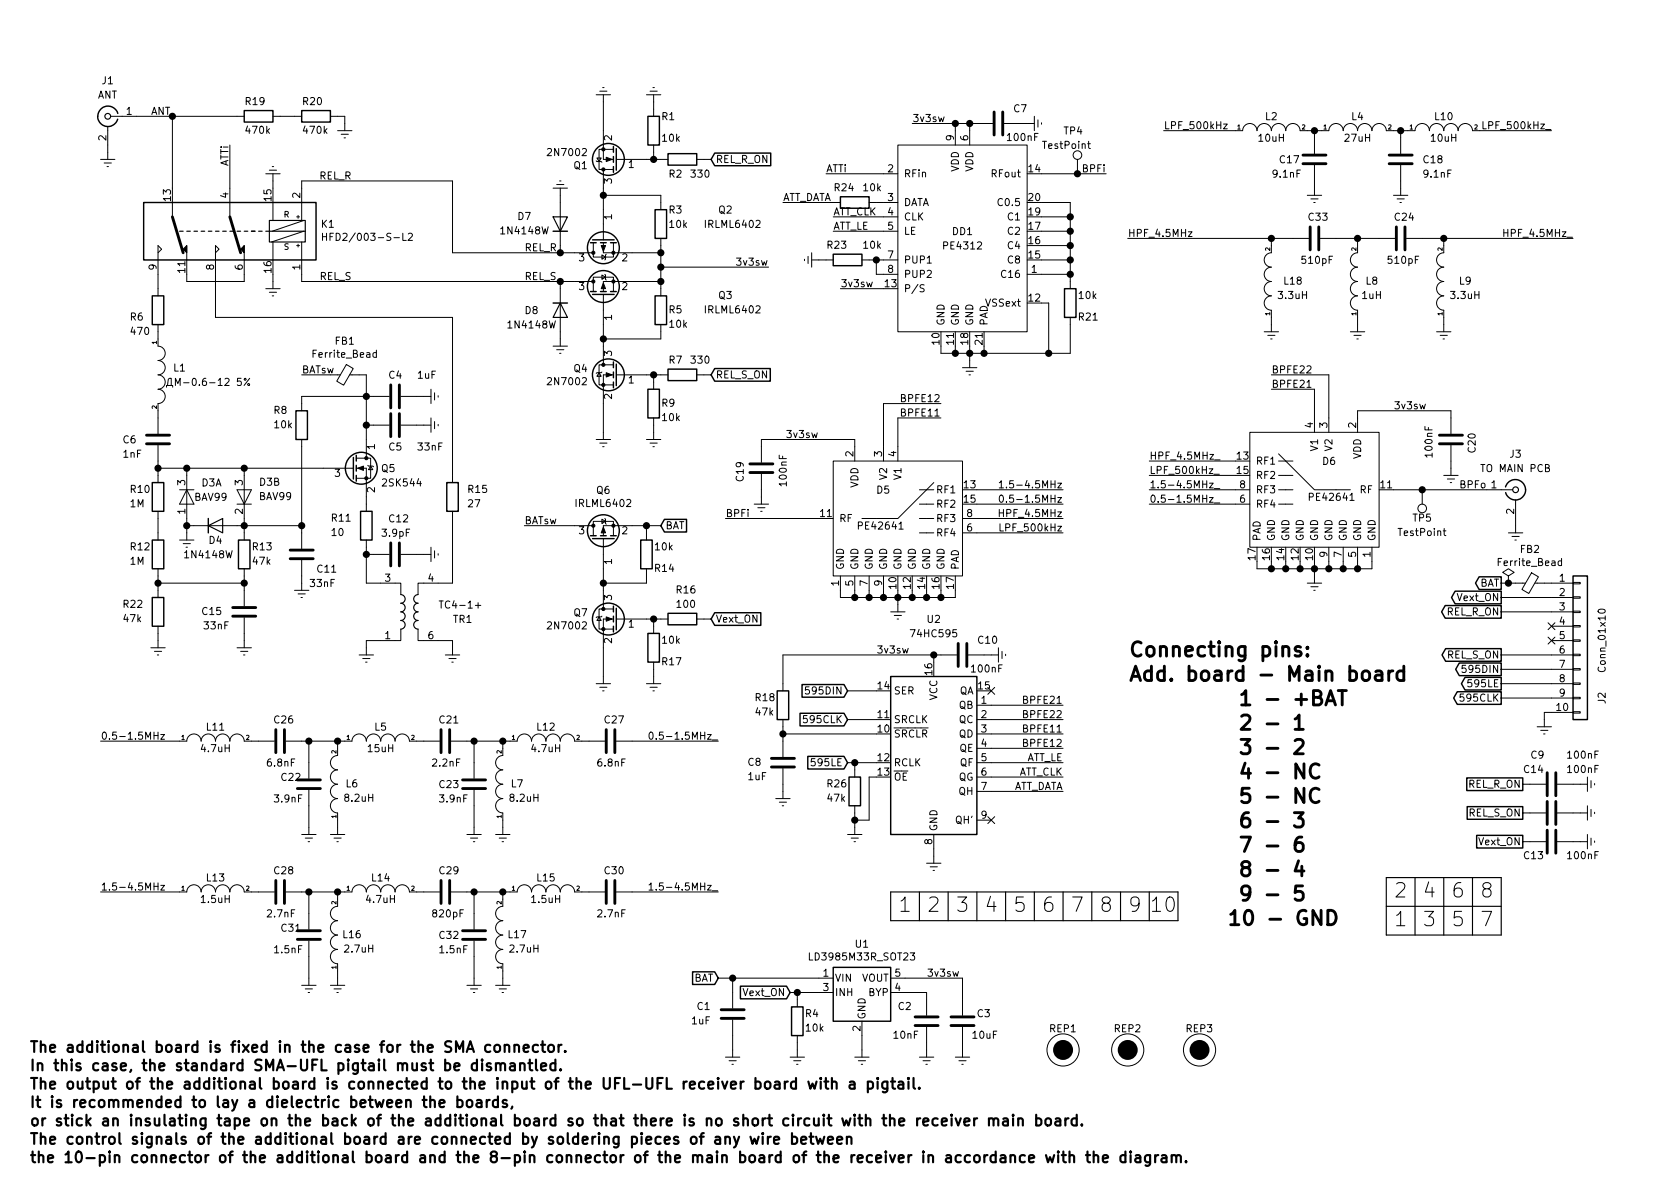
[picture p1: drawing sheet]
<svg xmlns="http://www.w3.org/2000/svg" width="297mm" height="210mm" viewBox="0 0 297 210" stroke-linecap="round" stroke-linejoin="round" font-family="sans-serif">
<defs><g id="words">
<g font-size="3.5">
<text x="199.4" y="116.1">Connecting pins:</text>
<text x="199.4" y="120.5">Add. board - Main board</text>
<text x="158.7" y="161.3">1</text>
<text x="163.8" y="161.3">2</text>
<text x="168.9" y="161.3">3</text>
<text x="174" y="161.3">4</text>
<text x="179.1" y="161.3">5</text>
<text x="184.1" y="161.3">6</text>
<text x="189.2" y="161.3">7</text>
<text x="194.3" y="161.3">8</text>
<text x="199.4" y="161.3">9</text>
<text x="203.2" y="161.3">10</text>
<text x="246.4" y="158.7">2</text>
<text x="251.5" y="158.7">4</text>
<text x="256.5" y="158.7">6</text>
<text x="261.6" y="158.7">8</text>
<text x="246.4" y="163.8">1</text>
<text x="251.5" y="163.8">3</text>
<text x="256.5" y="163.8">5</text>
<text x="261.6" y="163.8">7</text>
</g>
<g font-size="2.7">
<text x="5.1" y="186.1">The additional board is fixed in the case for the SMA connector.</text>
<text x="5.1" y="189.4">In this case, the standard SMA-UFL pigtail must be dismantled.</text>
<text x="5.1" y="192.6">The output of the additional board is connected to the input of the UFL-UFL receiver board with a pigtail.</text>
<text x="5.1" y="195.9">It is recommended to lay a dielectric between the boards,</text>
<text x="5.1" y="199.1">or stick an insulating tape on the back of the additional board so that there is no short circuit with the receiver main board.</text>
<text x="5.1" y="202.4">The control signals of the additional board are connected by soldering pieces of any wire between</text>
<text x="5.1" y="205.6">the 10-pin connector of the additional board and the 8-pin connector of the main board of the receiver in accordance with the diagram.</text>
</g>
<g font-size="1.8">
<text x="17.2" y="17.4">ANT</text>
<text x="18.1" y="14.9">J1</text>
<text x="22.4" y="20.3">1</text>
<text x="26.7" y="20.3">ANT</text>
<text x="43.5" y="18.6">R19</text>
<text x="43.6" y="23.7">470k</text>
<text x="53.6" y="18.6">R20</text>
<text x="53.8" y="23.7">470k</text>
<text x="117" y="21.3">R1</text>
<text x="161.3" y="21.6">3v3sw</text>
<text x="179.3" y="19.9">C7</text>
<text x="188.1" y="23.8">TP4</text>
<text x="205.7" y="22.9">LPF_500kHz</text>
<text x="223.8" y="21.3">L2</text>
<text x="239" y="21.3">L4</text>
<text x="253.7" y="21.3">L10</text>
<text x="262.9" y="22.9">LPF_500kHz_</text>
<text x="18.8" y="24.9" transform="rotate(-90 18.8 24.9)">2</text>
<text x="40.4" y="29.6" transform="rotate(-90 40.4 29.6)">ATTi</text>
<text x="97.2" y="27.6">2N7002</text>
<text x="101.5" y="29.9">Q1</text>
<text x="108.2" y="24.9" transform="rotate(-90 108.2 24.9)">2</text>
<text x="111.2" y="29.7">1</text>
<text x="117.2" y="25.1">10k</text>
<text x="126.5" y="28.8">REL_R_ON</text>
<text x="168.7" y="24.9" transform="rotate(-90 168.7 24.9)">9</text>
<text x="171.2" y="24.9" transform="rotate(-90 171.2 24.9)">6</text>
<text x="178.3" y="24.9">100nF</text>
<text x="184.6" y="26.3">TestPoint</text>
<text x="222.6" y="25.1">10uH</text>
<text x="226.3" y="28.9">C17</text>
<text x="237.9" y="25.1">27uH</text>
<text x="251.7" y="28.9">C18</text>
<text x="253.1" y="25.1">10uH</text>
<text x="30.2" y="35.5" transform="rotate(-90 30.2 35.5)">13</text>
<text x="40.4" y="35" transform="rotate(-90 40.4 35)">4</text>
<text x="48" y="35.5" transform="rotate(-90 48 35.5)">15</text>
<text x="53.1" y="35" transform="rotate(-90 53.1 35)">2</text>
<text x="56.4" y="31.7">REL_R</text>
<text x="108.2" y="32.5" transform="rotate(-90 108.2 32.5)">3</text>
<text x="118.3" y="31.4">R2</text>
<text x="122.3" y="31.4">330</text>
<text x="138.4" y="35.6">ATT_DATA</text>
<text x="146" y="30.5">ATTi</text>
<text x="147.6" y="33.8">R24</text>
<text x="152.7" y="33.8">10k</text>
<text x="157" y="30.5">2</text>
<text x="157" y="35.6">3</text>
<text x="159.8" y="31.4">RFin</text>
<text x="169.5" y="30.4" transform="rotate(-90 169.5 30.4)">VDD</text>
<text x="172.1" y="30.4" transform="rotate(-90 172.1 30.4)">VDD</text>
<text x="175.5" y="31.4">RFout</text>
<text x="181.9" y="30.5">14</text>
<text x="181.9" y="35.6">20</text>
<text x="191.5" y="30.5">BPFi</text>
<text x="225.2" y="31.4">9.1nF</text>
<text x="251.8" y="31.4">9.1nF</text>
<text x="56.8" y="40.3">K1</text>
<text x="88.8" y="41.4">1N4148W</text>
<text x="91.6" y="38.9">D7</text>
<text x="108.2" y="38.8" transform="rotate(-90 108.2 38.8)">1</text>
<text x="118.3" y="37.8">R3</text>
<text x="118.4" y="40.3">10k</text>
<text x="124.9" y="40.3">IRLML6402</text>
<text x="127.1" y="37.8">Q2</text>
<text x="147.3" y="38.1">ATT_CLK</text>
<text x="147.3" y="40.6">ATT_LE</text>
<text x="157" y="38.1">4</text>
<text x="157" y="40.6">5</text>
<text x="159.8" y="36.4">DATA</text>
<text x="159.8" y="39">CLK</text>
<text x="159.8" y="41.5">LE</text>
<text x="168.4" y="41.6">DD1</text>
<text x="176.9" y="36.4">C0.5</text>
<text x="178.3" y="41.5">C2</text>
<text x="178.3" y="39">C1</text>
<text x="181.9" y="40.6">17</text>
<text x="181.9" y="38.1">19</text>
<text x="199.4" y="41.9">HPF_4.5MHz</text>
<text x="231.4" y="39">C33</text>
<text x="246.7" y="39">C24</text>
<text x="266.5" y="41.9">HPF_4.5MHz_</text>
<text x="27.7" y="47.7" transform="rotate(-90 27.7 47.7)">9</text>
<text x="37.8" y="47.7" transform="rotate(-90 37.8 47.7)">8</text>
<text x="42.9" y="47.7" transform="rotate(-90 42.9 47.7)">6</text>
<text x="53.1" y="47.7" transform="rotate(-90 53.1 47.7)">1</text>
<text x="58.7" y="42.6">HFD2/003-S-L2</text>
<text x="92.7" y="44.4">REL_R</text>
<text x="102.4" y="46.2">3</text>
<text x="110" y="46.2">2</text>
<text x="130.6" y="47">3v3sw</text>
<text x="146.3" y="44">R23</text>
<text x="152.7" y="44">10k</text>
<text x="157" y="45.7">7</text>
<text x="159.8" y="46.6">PUP1</text>
<text x="167" y="44.1">PE4312</text>
<text x="178.3" y="46.6">C8</text>
<text x="178.3" y="44.1">C4</text>
<text x="181.9" y="45.7">15</text>
<text x="181.9" y="43.2">16</text>
<text x="230.3" y="46.7">510pF</text>
<text x="245.6" y="46.7">510pF</text>
<text x="32.8" y="48.2" transform="rotate(-90 32.8 48.2)">11</text>
<text x="48" y="48.2" transform="rotate(-90 48 48.2)">16</text>
<text x="56.5" y="49.5">REL_S</text>
<text x="92.7" y="49.5">REL_S</text>
<text x="102.4" y="51.3">3</text>
<text x="110" y="51.3">2</text>
<text x="127.1" y="52.9">Q3</text>
<text x="148.6" y="50.8">3v3sw</text>
<text x="156.5" y="50.8">13</text>
<text x="157" y="48.3">8</text>
<text x="159.8" y="51.7">P/S</text>
<text x="159.8" y="49.1">PUP2</text>
<text x="177.3" y="49.1">C16</text>
<text x="181.9" y="53.3">12</text>
<text x="182.4" y="48.3">1</text>
<text x="190.8" y="52.9">10k</text>
<text x="226.2" y="52.9">3.3uH</text>
<text x="227.1" y="50.3">L18</text>
<text x="240.9" y="52.9">1uH</text>
<text x="241.6" y="50.3">L8</text>
<text x="256.6" y="52.9">3.3uH</text>
<text x="258.1" y="50.3">L9</text>
<text x="23.1" y="56.7">R6</text>
<text x="23.3" y="59.2">470</text>
<text x="90" y="58.1">1N4148W</text>
<text x="92.9" y="55.5">D8</text>
<text x="108.2" y="56.6" transform="rotate(-90 108.2 56.6)">1</text>
<text x="118.3" y="55.4">R5</text>
<text x="118.4" y="58">10k</text>
<text x="124.9" y="55.4">IRLML6402</text>
<text x="167" y="57.7" transform="rotate(-90 167 57.7)">GND</text>
<text x="169.5" y="57.7" transform="rotate(-90 169.5 57.7)">GND</text>
<text x="172.1" y="57.7" transform="rotate(-90 172.1 57.7)">GND</text>
<text x="174.5" y="54.2">VSSext</text>
<text x="174.6" y="57.7" transform="rotate(-90 174.6 57.7)">PAD</text>
<text x="190.8" y="56.7">R21</text>
<text x="30.7" y="65.7">L1</text>
<text x="55.5" y="63.3">Ferrite_Bead</text>
<text x="59.3" y="61">FB1</text>
<text x="101.5" y="65.8">Q4</text>
<text x="108.2" y="63" transform="rotate(-90 108.2 63)">3</text>
<text x="118.3" y="64.3">R7</text>
<text x="122.3" y="64.3">330</text>
<text x="166.1" y="60.9" transform="rotate(-90 166.1 60.9)">10</text>
<text x="168.7" y="60.9" transform="rotate(-90 168.7 60.9)">11</text>
<text x="171.2" y="60.9" transform="rotate(-90 171.2 60.9)">18</text>
<text x="173.7" y="60.9" transform="rotate(-90 173.7 60.9)">21</text>
<text x="32.5" y="68.2">-0.6-12 5%</text>
<text x="53.3" y="66">BATsw</text>
<text x="68.8" y="67">C4</text>
<text x="73.9" y="67">1uF</text>
<text x="97.2" y="68.1">2N7002</text>
<text x="108.2" y="70.6" transform="rotate(-90 108.2 70.6)">2</text>
<text x="111.2" y="67.8">1</text>
<text x="117" y="71.9">R9</text>
<text x="126.5" y="66.9">REL_S_ON</text>
<text x="159.7" y="71.1">BPFE12</text>
<text x="224.8" y="68.6">BPFE21</text>
<text x="224.8" y="66">BPFE22</text>
<text x="48.5" y="73.2">R8</text>
<text x="48.6" y="75.7">10k</text>
<text x="117.2" y="74.5">10k</text>
<text x="139.5" y="77.5">3v3sw</text>
<text x="159.7" y="73.7">BPFE11</text>
<text x="232.2" y="75.7" transform="rotate(-90 232.2 75.7)">4</text>
<text x="234.7" y="75.7" transform="rotate(-90 234.7 75.7)">3</text>
<text x="239.8" y="75.7" transform="rotate(-90 239.8 75.7)">2</text>
<text x="246.4" y="72.4">3v3sw</text>
<text x="21.8" y="78.4">C6</text>
<text x="21.8" y="80.9">1nF</text>
<text x="66.3" y="79.5" transform="rotate(-90 66.3 79.5)">1</text>
<text x="67.5" y="83.5">Q5</text>
<text x="68.8" y="79.7">C5</text>
<text x="74" y="79.7">33nF</text>
<text x="150.9" y="80.7" transform="rotate(-90 150.9 80.7)">2</text>
<text x="156" y="80.7" transform="rotate(-90 156 80.7)">3</text>
<text x="158.5" y="80.7" transform="rotate(-90 158.5 80.7)">4</text>
<text x="203.2" y="83.8">LPF_500kHz_</text>
<text x="203.2" y="81.3">HPF_4.5MHz_</text>
<text x="218.7" y="81.3">13</text>
<text x="218.7" y="83.8">15</text>
<text x="222" y="82.2">RF1</text>
<text x="233" y="79.6" transform="rotate(-90 233 79.6)">V1</text>
<text x="233.9" y="82.2">D6</text>
<text x="235.6" y="79.6" transform="rotate(-90 235.6 79.6)">V2</text>
<text x="240.7" y="81.2" transform="rotate(-90 240.7 81.2)">VDD</text>
<text x="253.3" y="80.7" transform="rotate(-90 253.3 80.7)">100nF</text>
<text x="260.9" y="80" transform="rotate(-90 260.9 80)">C20</text>
<text x="262.1" y="83.5">TO MAIN PCB</text>
<text x="267" y="80.9">J3</text>
<text x="23" y="89.7">1M</text>
<text x="23.1" y="87.2">R10</text>
<text x="32.8" y="85.8" transform="rotate(-90 32.8 85.8)">3</text>
<text x="34.4" y="88.6">BAV99</text>
<text x="35.7" y="86">D3A</text>
<text x="42.9" y="85.8" transform="rotate(-90 42.9 85.8)">3</text>
<text x="45.9" y="88.4">BAV99</text>
<text x="45.9" y="85.9">D3B</text>
<text x="59.2" y="84.3">3</text>
<text x="66.3" y="87.1" transform="rotate(-90 66.3 87.1)">2</text>
<text x="67.8" y="86">2SK544</text>
<text x="82.8" y="87.2">R15</text>
<text x="82.9" y="89.7">27</text>
<text x="102" y="89.7">IRLML6402</text>
<text x="105.5" y="87.3">Q6</text>
<text x="131.5" y="85.1" transform="rotate(-90 131.5 85.1)">C19</text>
<text x="139.1" y="85.8" transform="rotate(-90 139.1 85.8)">100nF</text>
<text x="151.8" y="86.3" transform="rotate(-90 151.8 86.3)">VDD</text>
<text x="155" y="87.3">D5</text>
<text x="156.8" y="84.7" transform="rotate(-90 156.8 84.7)">V2</text>
<text x="159.4" y="84.7" transform="rotate(-90 159.4 84.7)">V1</text>
<text x="165.8" y="87.2">RF1</text>
<text x="165.8" y="89.8">RF2</text>
<text x="170.5" y="86.4">13</text>
<text x="170.5" y="88.9">15</text>
<text x="178.8" y="86.4">1.5-4.5MHz</text>
<text x="178.8" y="88.9">0.5-1.5MHz</text>
<text x="203.2" y="86.4">1.5-4.5MHz_</text>
<text x="203.2" y="88.9">0.5-1.5MHz_</text>
<text x="219.2" y="88.9">6</text>
<text x="219.2" y="86.4">8</text>
<text x="222" y="84.7">RF2</text>
<text x="222" y="89.8">RF4</text>
<text x="222" y="87.2">RF3</text>
<text x="231.8" y="88.6">PE42641</text>
<text x="240.5" y="87.2">RF</text>
<text x="244.1" y="86.4">11</text>
<text x="258.3" y="86.4">BPFo 1</text>
<text x="32.8" y="90.9" transform="rotate(-90 32.8 90.9)">1</text>
<text x="42.9" y="90.9" transform="rotate(-90 42.9 90.9)">2</text>
<text x="58.7" y="92.2">R11</text>
<text x="58.7" y="94.8">10</text>
<text x="67.7" y="94.9">3.9pF</text>
<text x="68.9" y="92.4">C12</text>
<text x="92.7" y="92.7">BATsw</text>
<text x="102.4" y="94.5">3</text>
<text x="110" y="94.5">2</text>
<text x="117.6" y="93.6">BAT</text>
<text x="128.3" y="91.4">BPFi</text>
<text x="145.1" y="91.4">11</text>
<text x="148.3" y="92.3">RF</text>
<text x="152.1" y="93.6">PE42641</text>
<text x="165.8" y="94.9">RF4</text>
<text x="165.8" y="92.3">RF3</text>
<text x="171" y="94">6</text>
<text x="171" y="91.4">8</text>
<text x="177.3" y="91.4">HPF_4.5MHz</text>
<text x="177.5" y="94">LPF_500kHz</text>
<text x="222.9" y="95.8" transform="rotate(-90 222.9 95.8)">PAD</text>
<text x="225.4" y="95.8" transform="rotate(-90 225.4 95.8)">GND</text>
<text x="228" y="95.8" transform="rotate(-90 228 95.8)">GND</text>
<text x="230.5" y="95.8" transform="rotate(-90 230.5 95.8)">GND</text>
<text x="233" y="95.8" transform="rotate(-90 233 95.8)">GND</text>
<text x="235.6" y="95.8" transform="rotate(-90 235.6 95.8)">GND</text>
<text x="238.1" y="95.8" transform="rotate(-90 238.1 95.8)">GND</text>
<text x="240.7" y="95.8" transform="rotate(-90 240.7 95.8)">GND</text>
<text x="243.2" y="95.8" transform="rotate(-90 243.2 95.8)">GND</text>
<text x="247.4" y="94.8">TestPoint</text>
<text x="249.8" y="92.2">TP5</text>
<text x="267.7" y="90.9" transform="rotate(-90 267.7 90.9)">2</text>
<text x="23" y="99.9">1M</text>
<text x="23.1" y="97.3">R12</text>
<text x="32.9" y="98.7">1N4148W</text>
<text x="37" y="96.2">D4</text>
<text x="44.7" y="97.3">R13</text>
<text x="44.8" y="99.9">47k</text>
<text x="56.2" y="101.3">C11</text>
<text x="108.2" y="99.8" transform="rotate(-90 108.2 99.8)">1</text>
<text x="115.8" y="101.1">R14</text>
<text x="115.9" y="97.3">10k</text>
<text x="149.2" y="100.8" transform="rotate(-90 149.2 100.8)">GND</text>
<text x="151.8" y="100.8" transform="rotate(-90 151.8 100.8)">GND</text>
<text x="154.3" y="100.8" transform="rotate(-90 154.3 100.8)">GND</text>
<text x="156.8" y="100.8" transform="rotate(-90 156.8 100.8)">GND</text>
<text x="159.4" y="100.8" transform="rotate(-90 159.4 100.8)">GND</text>
<text x="161.9" y="100.8" transform="rotate(-90 161.9 100.8)">GND</text>
<text x="164.5" y="100.8" transform="rotate(-90 164.5 100.8)">GND</text>
<text x="167" y="100.8" transform="rotate(-90 167 100.8)">GND</text>
<text x="169.5" y="100.8" transform="rotate(-90 169.5 100.8)">PAD</text>
<text x="222" y="99" transform="rotate(-90 222 99)">17</text>
<text x="224.5" y="99" transform="rotate(-90 224.5 99)">16</text>
<text x="227.1" y="99" transform="rotate(-90 227.1 99)">14</text>
<text x="229.6" y="99" transform="rotate(-90 229.6 99)">12</text>
<text x="232.2" y="99" transform="rotate(-90 232.2 99)">10</text>
<text x="234.7" y="98.5" transform="rotate(-90 234.7 98.5)">9</text>
<text x="237.2" y="98.5" transform="rotate(-90 237.2 98.5)">7</text>
<text x="239.8" y="98.5" transform="rotate(-90 239.8 98.5)">5</text>
<text x="242.3" y="98.5" transform="rotate(-90 242.3 98.5)">1</text>
<text x="265.1" y="100.1">Ferrite_Bead</text>
<text x="268.8" y="97.8">FB2</text>
<text x="21.9" y="107.5">R22</text>
<text x="54.9" y="103.8">33nF</text>
<text x="68.1" y="102.9">3</text>
<text x="75.7" y="102.9">4</text>
<text x="78.5" y="107.6">TC4-1+</text>
<text x="108.2" y="106.1" transform="rotate(-90 108.2 106.1)">3</text>
<text x="119.7" y="104.9">R16</text>
<text x="119.8" y="107.5">100</text>
<text x="148.3" y="103.6" transform="rotate(-90 148.3 103.6)">1</text>
<text x="150.9" y="103.6" transform="rotate(-90 150.9 103.6)">5</text>
<text x="153.4" y="103.6" transform="rotate(-90 153.4 103.6)">7</text>
<text x="156" y="103.6" transform="rotate(-90 156 103.6)">9</text>
<text x="158.5" y="104.1" transform="rotate(-90 158.5 104.1)">10</text>
<text x="161" y="104.1" transform="rotate(-90 161 104.1)">12</text>
<text x="163.6" y="104.1" transform="rotate(-90 163.6 104.1)">14</text>
<text x="166.1" y="104.1" transform="rotate(-90 166.1 104.1)">16</text>
<text x="168.7" y="104.1" transform="rotate(-90 168.7 104.1)">17</text>
<text x="257.8" y="106.3">Vext_ON</text>
<text x="261.5" y="103.8">BAT</text>
<text x="275.7" y="102.9">1</text>
<text x="275.7" y="105.4">2</text>
<text x="275.7" y="107.9">3</text>
<text x="21.9" y="110">47k</text>
<text x="35.8" y="108.8">C15</text>
<text x="36.2" y="111.3">33nF</text>
<text x="68.1" y="113">1</text>
<text x="75.7" y="113">6</text>
<text x="80.1" y="110.2">TR1</text>
<text x="97.2" y="111.3">2N7002</text>
<text x="101.5" y="109">Q7</text>
<text x="108.2" y="113.8" transform="rotate(-90 108.2 113.8)">2</text>
<text x="111.2" y="111">1</text>
<text x="117.2" y="113.8">10k</text>
<text x="126.5" y="110.1">Vext_ON</text>
<text x="161.4" y="112.7">74HC595</text>
<text x="164" y="110.2">U2</text>
<text x="173" y="113.8">C10</text>
<text x="255.8" y="108.8">REL_R_ON</text>
<text x="275.7" y="110.5">4</text>
<text x="275.7" y="113">5</text>
<text x="117.1" y="117.6">R17</text>
<text x="154.9" y="115.6">3v3sw</text>
<text x="164.8" y="119.3" transform="rotate(-90 164.8 119.3)">16</text>
<text x="171.9" y="118.9">100nF</text>
<text x="255.8" y="116.5">REL_S_ON</text>
<text x="259.2" y="119">595DIN</text>
<text x="275.7" y="115.6">6</text>
<text x="275.7" y="118.1">7</text>
<text x="283.9" y="118.5" transform="rotate(-90 283.9 118.5)">Conn_01x10</text>
<text x="133.6" y="124">R18</text>
<text x="143.1" y="122.8">595DIN</text>
<text x="155.2" y="121.9">14</text>
<text x="158" y="122.8">SER</text>
<text x="165.7" y="123.9" transform="rotate(-90 165.7 123.9)">VCC</text>
<text x="169.6" y="125.3">QB</text>
<text x="169.6" y="122.8">QA</text>
<text x="173" y="121.9">15</text>
<text x="173.5" y="124.5">1</text>
<text x="181.3" y="124.5">BPFE21</text>
<text x="258.6" y="124.1">595CLK</text>
<text x="260" y="121.5">595LE</text>
<text x="275.3" y="125.7">10</text>
<text x="275.7" y="120.6">8</text>
<text x="275.7" y="123.2">9</text>
<text x="283.9" y="124.4" transform="rotate(-90 283.9 124.4)">J2</text>
<text x="17.8" y="130.8">0.5-1.5MHz</text>
<text x="36.6" y="129.2">L11</text>
<text x="48.5" y="127.9">C26</text>
<text x="66.3" y="129.2">L5</text>
<text x="77.7" y="127.9">C21</text>
<text x="95" y="129.2">L12</text>
<text x="107" y="127.9">C27</text>
<text x="116.9" y="130.8">0.5-1.5MHz_</text>
<text x="133.7" y="126.5">47k</text>
<text x="142.5" y="127.9">595CLK</text>
<text x="155.2" y="129.5">10</text>
<text x="155.2" y="127">11</text>
<text x="158" y="130.4">SRCLR</text>
<text x="158" y="127.9">SRCLK</text>
<text x="169.6" y="127.9">QC</text>
<text x="169.6" y="130.4">QD</text>
<text x="173.5" y="127">2</text>
<text x="173.5" y="129.5">3</text>
<text x="181.3" y="129.5">BPFE11</text>
<text x="181.3" y="127">BPFE22</text>
<text x="35.7" y="133">4.7uH</text>
<text x="47.4" y="135.6">6.8nF</text>
<text x="65.2" y="133">15uH</text>
<text x="76.6" y="135.6">2.2nF</text>
<text x="94.1" y="133">4.7uH</text>
<text x="105.8" y="135.6">6.8nF</text>
<text x="132.3" y="135.4">C8</text>
<text x="132.3" y="138">1uF</text>
<text x="143.9" y="135.5">595LE</text>
<text x="155.2" y="134.6">12</text>
<text x="155.2" y="137.2">13</text>
<text x="158" y="135.5">RCLK</text>
<text x="169.6" y="133">QE</text>
<text x="169.7" y="135.5">QF</text>
<text x="173.5" y="132.1">4</text>
<text x="173.5" y="134.6">5</text>
<text x="173.5" y="137.2">6</text>
<text x="179.9" y="137.2">ATT_CLK</text>
<text x="181.3" y="134.6">ATT_LE</text>
<text x="181.3" y="132.1">BPFE12</text>
<text x="269.5" y="136.7">C14</text>
<text x="270.7" y="134.2">C9</text>
<text x="277.3" y="136.7">100nF</text>
<text x="277.3" y="134.2">100nF</text>
<text x="48.6" y="141.9">3.9nF</text>
<text x="49.8" y="138.1">C22</text>
<text x="61.1" y="141.8">8.2uH</text>
<text x="61.2" y="139.2">L6</text>
<text x="77.7" y="139.4">C23</text>
<text x="77.9" y="141.9">3.9nF</text>
<text x="90.3" y="141.8">8.2uH</text>
<text x="90.4" y="139.2">L7</text>
<text x="146.3" y="139.2">R26</text>
<text x="146.4" y="141.8">47k</text>
<text x="158" y="138">OE</text>
<text x="169.5" y="138">QG</text>
<text x="169.6" y="140.6">QH</text>
<text x="173.5" y="139.7">7</text>
<text x="178.6" y="139.7">ATT_DATA</text>
<text x="259.6" y="139.3">REL_R_ON</text>
<text x="164.8" y="149.3" transform="rotate(-90 164.8 149.3)">8</text>
<text x="165.7" y="147.1" transform="rotate(-90 165.7 147.1)">GND</text>
<text x="169.1" y="145.7">QH'</text>
<text x="173.5" y="144.8">9</text>
<text x="259.6" y="144.4">REL_S_ON</text>
<text x="261.6" y="149.5">Vext_ON</text>
<text x="36.6" y="155.9">L13</text>
<text x="48.5" y="154.6">C28</text>
<text x="65.8" y="155.9">L14</text>
<text x="77.7" y="154.6">C29</text>
<text x="95" y="155.9">L15</text>
<text x="107" y="154.6">C30</text>
<text x="269.5" y="151.9">C13</text>
<text x="277.3" y="151.9">100nF</text>
<text x="17.8" y="157.5">1.5-4.5MHz</text>
<text x="35.7" y="159.7">1.5uH</text>
<text x="64.9" y="159.7">4.7uH</text>
<text x="94.1" y="159.7">1.5uH</text>
<text x="116.9" y="157.5">1.5-4.5MHz_</text>
<text x="47.4" y="162.2">2.7nF</text>
<text x="49.8" y="164.8">C31</text>
<text x="60.7" y="165.9">L16</text>
<text x="76.7" y="162.2">820pF</text>
<text x="77.7" y="166">C32</text>
<text x="89.9" y="165.9">L17</text>
<text x="105.8" y="162.2">2.7nF</text>
<text x="151.3" y="167.6">U1</text>
<text x="48.6" y="168.6">1.5nF</text>
<text x="61.1" y="168.4">2.7uH</text>
<text x="77.9" y="168.6">1.5nF</text>
<text x="90.3" y="168.4">2.7uH</text>
<text x="122.6" y="173.6">BAT</text>
<text x="143.6" y="169.8">LD3985M33R_SOT23</text>
<text x="145.6" y="172.7">1</text>
<text x="147.6" y="173.6">VIN</text>
<text x="152.3" y="173.6">VOUT</text>
<text x="158.3" y="172.7">5</text>
<text x="163.8" y="172.7">3v3sw</text>
<text x="123.3" y="178.6">C1</text>
<text x="131.5" y="176.1">Vext_ON</text>
<text x="142.4" y="179.9">R4</text>
<text x="145.6" y="175.3">3</text>
<text x="147.6" y="176.1">INH</text>
<text x="153.6" y="176.1">BYP</text>
<text x="158.3" y="175.3">4</text>
<text x="158.9" y="178.6">C2</text>
<text x="172.8" y="179.9">C3</text>
<text x="122.4" y="181.1">1uF</text>
<text x="142.6" y="182.4">10k</text>
<text x="152.1" y="182.3" transform="rotate(-90 152.1 182.3)">2</text>
<text x="153" y="180.3" transform="rotate(-90 153 180.3)">GND</text>
<text x="158.1" y="183.7">10nF</text>
<text x="172.1" y="183.7">10uF</text>
<text x="185.6" y="182.5">REP1</text>
<text x="197.1" y="182.5">REP2</text>
<text x="209.8" y="182.5">REP3</text>
</g>
<g font-size="1.4">
<text x="50.2" y="38.4">R</text>
<text x="50.2" y="44.2">S</text>
</g>
<g font-size="1.1">
<text x="218.8" y="22.9">1</text>
<text x="230.2" y="22.9">2</text>
<text x="234" y="22.9">1</text>
<text x="245.5" y="22.9">2</text>
<text x="249.3" y="22.9">1</text>
<text x="260.7" y="22.9">2</text>
<text x="224.6" y="44.3" transform="rotate(-90 224.6 44.3)">2</text>
<text x="239.8" y="44.3" transform="rotate(-90 239.8 44.3)">2</text>
<text x="255" y="44.3" transform="rotate(-90 255 44.3)">2</text>
<text x="224.6" y="55.8" transform="rotate(-90 224.6 55.8)">1</text>
<text x="239.8" y="55.8" transform="rotate(-90 239.8 55.8)">1</text>
<text x="255" y="55.8" transform="rotate(-90 255 55.8)">1</text>
<text x="27.7" y="60.9" transform="rotate(-90 27.7 60.9)">1</text>
<text x="27.7" y="72.3" transform="rotate(-90 27.7 72.3)">2</text>
<text x="32.1" y="130.8">1</text>
<text x="43.5" y="130.8">2</text>
<text x="61.3" y="130.8">1</text>
<text x="72.7" y="130.8">2</text>
<text x="90.5" y="130.8">1</text>
<text x="102" y="130.8">2</text>
<text x="59.5" y="133.2" transform="rotate(-90 59.5 133.2)">2</text>
<text x="88.7" y="133.2" transform="rotate(-90 88.7 133.2)">2</text>
<text x="59.5" y="144.7" transform="rotate(-90 59.5 144.7)">1</text>
<text x="88.7" y="144.7" transform="rotate(-90 88.7 144.7)">1</text>
<text x="32.1" y="157.5">1</text>
<text x="43.5" y="157.5">2</text>
<text x="59.5" y="159.9" transform="rotate(-90 59.5 159.9)">2</text>
<text x="61.3" y="157.5">1</text>
<text x="72.7" y="157.5">2</text>
<text x="88.7" y="159.9" transform="rotate(-90 88.7 159.9)">2</text>
<text x="90.5" y="157.5">1</text>
<text x="102" y="157.5">2</text>
<text x="59.5" y="171.3" transform="rotate(-90 59.5 171.3)">1</text>
<text x="88.7" y="171.3" transform="rotate(-90 88.7 171.3)">1</text>
</g>
</g></defs>
<g fill="none" stroke="#000" stroke-width=".18">
<path d="M105.4 16.8h2.5M106 16.1h1.3M106.6 15.5h.2M106.7 16.8v11.4h1.8M114.3 16.8h2.5M114.9 16.1h1.3M115.4 15.5h.3M115.6 16.8v3.8M17.8 28.2h2.5M18.4 28.8h1.3M18.9 29.5h.3M19 22.3v5.9"/>
<path d="M19.6 20.6h23.6M30.5 20.6v12.7M30.5 35.8v2.5M40.6 25.6v12.7M47 30.7h2.5M47.6 30.1h1.3M48.1 29.5h.3M48.3 20.6h5M48.3 30.7v2.6M48.3 35.8v3.2M52.5 38.3h.5M52.7 38.1v.5"/>
<path d="M53.3 39v-7h26.7v12.7h24.9M53.7 39l-5.6 1.9M58.4 20.6h2.6v2.5M59.7 23.1h2.5M60.3 23.7h1.3M60.8 24.4h.3M97.8 33.3h2.5M98.4 32.6h1.3M98.9 32h.3M99.1 33.3v11.4M105.4 28.4l.1 .2h.8l.1 .1M105.5 27.9h.8l-.4 .7z"/>
<path d="M106.7 34.5h10.1v2.6M106.7 30v12.4M106.7 30h1.8M108.5 26.4h-2.6v3.6h.8M109 28.2h9.1M115.6 25.6v2.6M123.2 28.2h2.5M138.4 35.8h10.2M146 30.7h12.7M147.3 38.3h11.4M153.7 35.8h5M158.7 25.6h22.9v33.1h-22.9z"/>
<path d="M161.3 21.8h14.2M165.9 20.7l.3 .8 .2-.6 .3 .6 .2-.8M168.9 21.8v3.8M171.4 21.8v3.8M177.5 21.8h5.4M182.9 20.6v2.5M183.5 21.2v1.3M184.1 35.8h5.1v15.2M184.1 30.7h11.5M184.1 38.3h5.1M184.1 21.7v.3M190.5 28.2v2.5"/>
<path d="M192.3 25.4h.5M192.5 25v1.1l.3 .2M205.7 23.1h14v-.1a1.27 1.27 0 0 1 1.3-1.2 1.27 1.27 0 0 1 1.2 1.3 1.27 1.27 0 0 1 1.3-1.3 1.27 1.27 0 0 1 1.3 1.3 1.27 1.27 0 0 1 1.3-1.3 1.27 1.27 0 0 1 1.2 1.3 1.27 1.27 0 0 1 1.3-1.3 1.27 1.27 0 0 1 1.3 1.3h5v-.1a1.27 1.27 0 0 1 1.4-1.2 1.27 1.27 0 0 1 1.2 1.3 1.27 1.27 0 0 1 1.3-1.3 1.27 1.27 0 0 1 1.2 1.3 1.27 1.27 0 0 1 1.3-1.3 1.27 1.27 0 0 1 1.3 1.3 1.27 1.27 0 0 1 1.2-1.3 1.27 1.27 0 0 1 1.3 1.3h5.1v-.1a1.27 1.27 0 0 1 1.3-1.2 1.27 1.27 0 0 1 1.2 1.3 1.27 1.27 0 0 1 1.3-1.3 1.27 1.27 0 0 1 1.3 1.3 1.27 1.27 0 0 1 1.2-1.3 1.27 1.27 0 0 1 1.3 1.3 1.27 1.27 0 0 1 1.3-1.3 1.27 1.27 0 0 1 1.2 1.3h14M216.3 21.9h.7l-.7 .9h.7M231.1 34.5h2.6M231.8 35.2h1.2M232.3 35.8h.2M232.4 23.1v4.1M232.4 29.2v5.3M246.4 34.5h2.5M247 35.2h1.3M247.5 35.8h.3"/>
<path d="M247.6 23.1v4.1M247.6 29.2v5.3M262.2 21.5v1.3h.6M27.9 44.7l.7-.6-.7-.7v8.9M27.9 57.4v3.8a1.27 1.27 0 0 1 1.3 1.3 1.27 1.27 0 0 1-1.3 1.2 1.27 1.27 0 0 1 1.3 1.3 1.27 1.27 0 0 1-1.3 1.3 1.27 1.27 0 0 1 1.3 1.3 1.27 1.27 0 0 1-1.3 1.2 1.27 1.27 0 0 1 1.3 1.3 1.27 1.27 0 0 1-1.3 1.3v5.3M33 43.4v2.6M38.1 44.7l.6-.6-.6-.7v12.7h41.9v29.2M43.2 43.4v6.4h-10.2v-1.3M47 51h2.5M47.6 51.7h1.3M48.1 52.3h.3M48.3 42.8v3.2"/>
<path d="M48.3 48.5v2.5M52.5 43.4h.5M52.7 43.2v.5M53.3 42.8v7h51.6M53.7 40.9l-5.7 1.9M57 41.2v1.3M57 41.9h.7M57.7 41.2v1.3M71.2 41.2v1.3h.6M72.2 41.4l.5-.2 .2 .4-.8 .9h.8M99.1 49.8v11.4M104.9 49.8v-.8h3.6v2.6"/>
<path d="M104.9 42.9v1.8M104.9 49.8v1.8M106.4 48.6l.7 .4-.7 .4zM106.4 45.1l.7 .4-.7 .3zM106.7 42.9v1.8h10.1M106.7 52.1v12.4M106.9 48.5l.2 .1v.8l.1 .1M107.2 45l-.1 .1v.7l-.2 .2M108.5 42.9v2.6h-3.6v-.8M116.8 57.4v2.5h-10.1M116.8 49.8h-10.1v1.8M116.8 42.2v10.1"/>
<path d="M116.8 47.2h19.1M142.2 45.8v.3M142.9 45.3v1.3M143.5 46h3.8M143.5 44.7v2.5M147.3 40.9h11.4M148.6 51h7.6M152.4 46h6.3M153.2 49.9l.3 .8 .2-.6 .3 .6 .2-.8M154.9 46v2.5h3.8M163.4 50.4l-.5-.1-.2 .3 .1 .3 .5 .2v.4l-.2 .1h-.4M163.9 46.5h.8"/>
<path d="M181.6 48.5h7.6M184.1 43.4h5.1M184.1 40.9h5.1M184.1 46h5.1M184.1 53.6h1.3v8.9M189.2 56.1v6.4h-22.8v-1.3M199.4 42.2h32M210.1 41h.7l-.7 .8h.7M223.5 58.7h2.6M224.2 59.3h1.2M224.7 59.9h.2M224.8 42.2v2.5a1.27 1.27 0 0 0-1.3 1.3 1.27 1.27 0 0 0 1.3 1.2 1.27 1.27 0 0 0-1.3 1.3 1.27 1.27 0 0 0 1.3 1.3 1.27 1.27 0 0 0-1.3 1.2 1.27 1.27 0 0 0 1.3 1.3 1.27 1.27 0 0 0-1.3 1.3 1.27 1.27 0 0 0 1.3 1.3v3.8"/>
<path d="M233.4 42.2h13.2M238.8 58.7h2.5M239.4 59.3h1.3M239.9 59.9h.3M240 42.2v2.5a1.27 1.27 0 0 0-1.2 1.3 1.27 1.27 0 0 0 1.2 1.2 1.27 1.27 0 0 0-1.2 1.3 1.27 1.27 0 0 0 1.2 1.3 1.27 1.27 0 0 0-1.2 1.2 1.27 1.27 0 0 0 1.2 1.3 1.27 1.27 0 0 0-1.2 1.3 1.27 1.27 0 0 0 1.2 1.3v3.8M248.7 42.2h29.4M254 58.7h2.5M254.6 59.3h1.3M255.1 59.9h.3M255.3 42.2v2.5a1.27 1.27 0 0 0-1.3 1.3 1.27 1.27 0 0 0 1.3 1.2 1.27 1.27 0 0 0-1.3 1.3 1.27 1.27 0 0 0 1.3 1.3 1.27 1.27 0 0 0-1.3 1.2 1.27 1.27 0 0 0 1.3 1.3 1.27 1.27 0 0 0-1.3 1.3 1.27 1.27 0 0 0 1.3 1.3v3.8M265.9 40.6v1.2M265.9 41.2h.7"/>
<path d="M27.9 78.7v6.6M29.4 68.5v-.3h1.1v.3M29.6 68.2l.1-1 .3-.3h.3v1.3M31 68.2v-1.3l.4 .9 .5-.9v1.3M42.6 66.9h-.6v.6l.1-.1 .5 .1v.5l-.2 .2-.4-.2M43.2 67h.3v.2h-.3zM43.8 67.9h.3v.2h-.3zM44.1 66.9l-.9 1.3M53.3 66.3h6.9M53.3 77.7v19.3M61.2 64.5l1.3 .7-1.7 2.9-1.3-.7zM61.8 66.3h3v14.7"/>
<path d="M64.8 75.2h4M66.5 62.4h-.3l-.3 .2 .2 .5h.4M66.5 61.9v1.3M68.8 70.1h-15.5v2.5M70.9 75.2h5.3M70.9 70.1h5.3M76.2 68.8v2.6M76.2 73.9v2.5M76.8 69.5v1.2M76.8 74.5v1.3M77.5 70v.2M77.5 75.1v.2"/>
<path d="M97.8 61.2h2.5M98.4 61.8h1.3M98.9 62.5h.3M105.4 77.7h2.5M105.9 65.9l.4 .6h-.8zM106 78.4h1.3M106.4 65.8l-.1 .1h-.8l-.1 .1M106.6 79h.2M106.7 64.5h-.8v3.6h2.6M106.7 64.5h1.8M108.5 66.3h-1.8v11.4M109 66.3h9.1"/>
<path d="M114.3 77.7h2.5M114.9 78.4h1.3M115.4 79h.3M115.6 66.3v2.5M115.6 73.9v3.8M123.2 66.3h2.5M166.4 71.4h-10.2v10.1M166.4 73.9h-7.7v7.6M168.9 61.2v1.3M170.2 65h2.5M170.8 65.7h1.3M171.3 66.3h.3"/>
<path d="M171.4 61.2v3.8M174 61.2v1.3M221 76.4h22.8v20.4h-22.8zM224.8 66.3h10.1v10.1M224.8 68.8h7.6v7.6M231.1 68.5h.7M240 76.4v-3.8h16.5v4.1M251 71.5l.3 .8 .2-.6 .3 .6 .2-.8M256.5 78.7v5.4M27.9 90.4v5.1M27.9 82.8h34.3M31.7 86.6h2.6"/>
<path d="M31.7 95.5h2.6M32.4 96.1h1.3M32.9 96.8h.2M33 86.6l1.3 2.5h-2.6zM33 82.8v12.7M33 93h20.3M41.9 86.6h2.5l-1.2 2.5zM41.9 89.1h2.5M43.2 82.8v12.7M53.3 99.1v5.3M62.3 82.8h.2M63 82.8h1.8v7.6"/>
<path d="M63 81h1.8M64.8 81h.7v3.6h-2.5M64.8 95.5v7.6h6.1v2.1M64.8 98h4M65 82.3l.2 .1h.7l.1 .1M65.5 82.4l.4 .7h-.7zM70.9 98h5.3M76.2 96.8v2.5M76.8 97.4v1.3M77.5 97.9v.3M80 90.4v12.7h-6.1v2.1M92.7 93h12.2"/>
<path d="M104.9 93v-.8h3.6v2.5M104.9 93v1.7M106.4 91.8l.7 .4-.7 .4zM106.7 95.2v12.5M106.9 91.7l.2 .1v.8l.1 .1M114.3 93v2.5M116.8 93h-10.1v1.7M128.3 91.7h16.5M133.3 89.1h2.6M134 89.8h1.3M134.5 90.4h.2M134.6 83.8v5.3"/>
<path d="M147.3 81.5h22.9v20.3h-22.9zM151.1 81.5v-3.8h-16.5v4.1M159 93.6h.7M162.6 86.6h2.5M162.6 89.1h2.5M162.6 94.2h2.5M162.6 91.7h2.5M165.1 85.3l-6.4 6.4h-6.3M170.2 94.2h17.8M170.2 91.7h17.8M172.7 86.6h15.3M172.7 89.1h15.3"/>
<path d="M176.7 85.4l.3-.4v1.3M176.7 90.1v1.3M176.7 90.7h.7M176.7 86.3h.7M176.8 92.6v1.3h.6M176.8 87.7l.2-.2a.67 .67 0 0 1 .4 .7 .67 .67 0 0 1-.4 .6l-.3-.2v-.3zM178 86.2v.1M178 88.7v.1M203.2 86.6h17.8M203.2 89.1h17.8M203.2 84.1h15.2M203.2 81.5h15.2"/>
<path d="M213.8 85.4h.7l-.7 .9h.7M213.8 88h.7l-.7 .8h.7M214.6 83.9h1M214.7 86.4h1M214.7 88.9h1M214.8 81.3h.9M224.8 99.3v1.3M226.1 80.3l6.3 6.3h6.4M226.1 86.6h2.5M226.1 89.1h2.5M226.1 84.1h2.5M226.1 81.5h2.5"/>
<path d="M227.3 99.3v1.3M229.9 99.3v1.3M232.4 99.3v3.8M234.9 96.8v3.8M237.5 96.8v3.8M238.7 88.5h.7M240 96.8v3.8M242.6 96.8v3.8h-20.4v-1.3M246.4 86.6h21.1M251.5 86.6v2.5M255.2 93.9h.5M255.3 84.1h2.5"/>
<path d="M255.3 93.4v1.1l.4 .2M255.9 84.7h1.3M256.4 85.3h.3M266.7 94.2h2.5M267.3 94.9h1.3M267.8 95.5h.3M268 88.4v5.8M276.1 99.2h-.4l-.2 .2 .1 .6h.5M276.1 98.7v1.3M26.7 114.5h2.5M27.3 115.2h1.3M27.8 115.8h.3"/>
<path d="M27.9 103.1h15.3M27.9 100.6v5.1M27.9 110.7v3.8M41.9 114.5h2.5M42.5 115.2h1.3M43.1 115.8h.2M43.2 100.6v6.6M43.2 109.2v5.3M52.1 104.4h2.5M52.7 105h1.3M53.2 105.7h.3M63.5 115.8h2.5"/>
<path d="M64.1 116.5h1.3M64.6 117.1h.3M70.9 111.2v2.1h-6.1v2.5M73.9 111.2v2.1h6.1v2.5M77.6 106.3h.8M78.7 115.8h2.6M79.4 116.5h1.2M79.9 117.1h.2M84 107.1h1M105.9 109.1l.4 .6h-.8zM106.4 109l-.1 .1h-.8l-.1 .1M106.7 107.7h-.8v3.5h2.6"/>
<path d="M106.7 107.7h1.8M108.5 109.5h-1.8v11.4M109 109.5h9.1M114.3 100.6v2.5h-7.6M115.6 109.5v2.5M115.6 117.1v3.8M123.2 109.5h2.5M148.6 101.8v3.9h20.3v-1.3M151.1 101.8v3.9M153.7 101.8v3.9M156.2 101.8v3.9M157.5 108.2h2.5"/>
<path d="M158.1 108.8h1.3M158.6 109.5h.3M158.7 104.4v3.8M159.6 114.6l.2 .9 .3-.6 .2 .6 .3-.9M161.3 104.4v1.3M163.8 104.4v1.3M165.1 115.8v1.3M166.4 104.4v1.3M169.2 115.8h-30.8v6.4M171.2 115.8h5.3M176.5 114.5v2.6M177.2 115.2v1.3"/>
<path d="M177.8 115.7v.2M231.1 103.1h2.6M231.8 103.8h1.2M232.3 104.4h.2M259.2 117.6h-.7v.7l.5-.2 .2 .3v.3l-.2 .2-.5-.1M265.4 103.1h4.3M265.4 115.8h12.7M265.4 105.7h12.7M265.4 108.2h12.7M265.4 118.4h12.7M266.7 101.8l1-.6-1-.6-1 .6 1 .6v1.3M266.7 103.1h.1"/>
<path d="M270.8 101.3l1.2 .7-1.7 2.9-1.2-.7zM271.4 103.1h6.7M273.7 110.1l1.2 1.2M273.7 112.7l1.2 1.2M274.3 110.7h3.8M274.3 113.3h3.8M274.9 110.1l-1.2 1.2M274.9 112.7l-1.2 1.2M278.1 118.2h1.3v.3h-1.3zM278.1 115.7h1.3v.2h-1.3zM278.1 113.2h1.3v.2h-1.3zM278.1 110.6h1.3v.3h-1.3z"/>
<path d="M278.1 108.1h1.3v.2h-1.3zM278.1 105.5h1.3v.3h-1.3zM278.1 103h1.3v.2h-1.3zM282.7 107.8a.68 .68 0 0 1 1.1 .3 .73 .73 0 0 1-1.3-.1zM17.8 131.1h15.2a1.27 1.27 0 0 1 1.3-1.3 1.27 1.27 0 0 1 1.3 1.3 1.27 1.27 0 0 1 1.2-1.3 1.27 1.27 0 0 1 1.3 1.3 1.27 1.27 0 0 1 1.3-1.3 1.27 1.27 0 0 1 1.2 1.3 1.27 1.27 0 0 1 1.3-1.3 1.27 1.27 0 0 1 1.3 1.3h5.3M27.2 130.1h.7M27.9 129.5v1.2M28.4 129.9h.7l-.7 .8h.7M50.5 131.1h11.7a1.27 1.27 0 0 1 1.3-1.3 1.27 1.27 0 0 1 1.3 1.3 1.27 1.27 0 0 1 1.2-1.3 1.27 1.27 0 0 1 1.3 1.3 1.27 1.27 0 0 1 1.3-1.3 1.27 1.27 0 0 1 1.2 1.3 1.27 1.27 0 0 1 1.3-1.3 1.27 1.27 0 0 1 1.3 1.3h5.3M54.6 131.1v6.6M54.6 139.7v7.9M59.7 131.1v2.5a1.27 1.27 0 0 0-1.3 1.3 1.27 1.27 0 0 0 1.3 1.2 1.27 1.27 0 0 0-1.3 1.3 1.27 1.27 0 0 0 1.3 1.3 1.27 1.27 0 0 0-1.3 1.2 1.27 1.27 0 0 0 1.3 1.3 1.27 1.27 0 0 0-1.3 1.3 1.27 1.27 0 0 0 1.3 1.3v3.8"/>
<path d="M79.8 131.1h11.6a1.27 1.27 0 0 1 1.3-1.3 1.27 1.27 0 0 1 1.3 1.3 1.27 1.27 0 0 1 1.2-1.3 1.27 1.27 0 0 1 1.3 1.3 1.27 1.27 0 0 1 1.3-1.3 1.27 1.27 0 0 1 1.3 1.3 1.27 1.27 0 0 1 1.2-1.3 1.27 1.27 0 0 1 1.3 1.3h5.3M83.8 131.1v6.6M83.8 139.7v7.9M88.9 131.1v2.5a1.27 1.27 0 0 0-1.3 1.3 1.27 1.27 0 0 0 1.3 1.2 1.27 1.27 0 0 0-1.3 1.3 1.27 1.27 0 0 0 1.3 1.3 1.27 1.27 0 0 0-1.3 1.2 1.27 1.27 0 0 0 1.3 1.3 1.27 1.27 0 0 0-1.3 1.3 1.27 1.27 0 0 0 1.3 1.3v3.8M105.4 120.9h2.5M106 121.5h1.3M106.6 122.2h.2M109 131.1h18M114.3 120.9h2.5M114.9 129.6l.2-.1a.69 .69 0 0 1 .4 .6 .69 .69 0 0 1-.4 .6l-.3-.2v-.3zM114.9 121.5h1.3M115.4 122.2h.3"/>
<path d="M116 130.6v.1M138.4 129.8h16.5M138.4 127.2v6.7M138.4 135.9v5.3M143.1 121.5h-.7v.6l.5-.2 .2 .3v.3l-.2 .2-.5-.1M149.9 122.2h5M149.9 127.2h5M149.9 134.9h5M151.1 134.9v2.5M154.9 137.4h-1.2v7.6h-2.6M172.7 129.8h15.3M172.7 124.7h15.3"/>
<path d="M172.7 127.2h15.3M172.7 132.3h15.3M172.7 134.9h15.3M172.7 137.4h15.3M172.7 139.9h15.3M174.7 121.6l1.2 1.2M175.9 121.6l-1.2 1.2M265.4 120.9h12.7M265.4 123.4h12.7M269.2 138.7h4.1M271.8 128.5h2.5M272.4 129.2h1.3"/>
<path d="M272.9 129.8h.3M275.3 138.7h5.4M278.1 125.9h1.3v.2h-1.3zM278.1 123.3h1.3v.3h-1.3zM278.1 120.8h1.3v.2h-1.3zM278.1 126h-5.1v2.5M280.7 137.4v2.5M281.3 138v1.3M281.9 138.6v.2M17.8 157.7h15.2a1.27 1.27 0 0 1 1.3-1.2 1.27 1.27 0 0 1 1.3 1.2 1.27 1.27 0 0 1 1.2-1.2 1.27 1.27 0 0 1 1.3 1.2 1.27 1.27 0 0 1 1.3-1.2 1.27 1.27 0 0 1 1.2 1.2 1.27 1.27 0 0 1 1.3-1.2 1.27 1.27 0 0 1 1.3 1.2h5.3M27.2 156.7h.7M27.9 156.1v1.3"/>
<path d="M28.4 156.6h.7l-.7 .8h.7M50.5 157.7h11.7a1.27 1.27 0 0 1 1.3-1.2 1.27 1.27 0 0 1 1.3 1.2 1.27 1.27 0 0 1 1.2-1.2 1.27 1.27 0 0 1 1.3 1.2 1.27 1.27 0 0 1 1.3-1.2 1.27 1.27 0 0 1 1.2 1.2 1.27 1.27 0 0 1 1.3-1.2 1.27 1.27 0 0 1 1.3 1.2h5.3M53.3 147.6h2.6M54 148.2h1.2M54.5 148.8h.2M54.6 157.7v6.6M58.4 147.6h2.6M59.1 148.2h1.2M59.6 148.8h.2M59.7 157.7v2.6a1.27 1.27 0 0 0-1.3 1.2 1.27 1.27 0 0 0 1.3 1.3 1.27 1.27 0 0 0-1.3 1.3 1.27 1.27 0 0 0 1.3 1.2 1.27 1.27 0 0 0-1.3 1.3 1.27 1.27 0 0 0 1.3 1.3 1.27 1.27 0 0 0-1.3 1.3 1.27 1.27 0 0 0 1.3 1.2v3.8M79.8 157.7h11.6a1.27 1.27 0 0 1 1.3-1.2 1.27 1.27 0 0 1 1.3 1.2 1.27 1.27 0 0 1 1.2-1.2 1.27 1.27 0 0 1 1.3 1.2 1.27 1.27 0 0 1 1.3-1.2 1.27 1.27 0 0 1 1.3 1.2 1.27 1.27 0 0 1 1.2-1.2 1.27 1.27 0 0 1 1.3 1.2h5.3M82.5 147.6h2.6"/>
<path d="M83.2 148.2h1.3M83.7 148.8h.2M83.8 157.7v6.6M87.6 147.6h2.6M88.3 148.2h1.2M88.8 148.8h.2M88.9 157.7v2.6a1.27 1.27 0 0 0-1.3 1.2 1.27 1.27 0 0 0 1.3 1.3 1.27 1.27 0 0 0-1.3 1.3 1.27 1.27 0 0 0 1.3 1.2 1.27 1.27 0 0 0-1.3 1.3 1.27 1.27 0 0 0 1.3 1.3 1.27 1.27 0 0 0-1.3 1.3 1.27 1.27 0 0 0 1.3 1.2v3.8M109 157.7h18M114.8 156.5l.3-.4v1.3M114.8 157.4h.7M116 157.3v.1M137.2 141.2h2.5"/>
<path d="M137.8 141.9h1.3M138.3 142.5h.3M149.9 147.6h2.5M150.5 148.2h1.3M151 148.8h.3M151.1 142.5v5.1M163.8 152.6h2.6M164.5 153.3h1.2M165 153.9h.2M165.1 147.6v5M172.7 145h2.6M174.7 144.4l1.2 1.2"/>
<path d="M175.9 144.4l-1.2 1.2M269.2 148.8h4.1M269.2 143.8h4.1M275.3 148.8h5.4M275.3 143.8h5.4M280.7 142.5v2.5M280.7 147.6v2.5M281.3 143.1v1.3M281.3 148.2v1.3M281.9 143.6v.3M281.9 148.7v.3M53.3 174.2h2.6"/>
<path d="M54 174.9h1.2M54.5 175.5h.2M54.6 166.4v7.8M58.4 174.2h2.6M59.1 174.9h1.2M59.6 175.5h.2M82.5 174.2h2.6M83.2 174.9h1.3M83.7 175.5h.2M83.8 166.4v7.8M87.6 174.2h2.6M88.3 174.9h1.2"/>
<path d="M88.8 175.5h.2M127 173h20.3M129.5 173v5.3M139.7 175.5h7.6M141 175.5v2.5M143.1 168.5v1.3h.6M157.5 175.5h6.3v4.1M157.5 173h12.7v6.6M160.9 168.5h.8l-.4 .5 .4 .1-.1 .6-.5 .1-.2-.2M168.5 171.8l.2 .8 .3-.6 .2 .6 .3-.8M128.3 186.9h2.5M128.9 187.6h1.3"/>
<path d="M129.4 188.2h.3M129.5 180.3v6.6M139.7 186.9h2.5M140.3 187.6h1.3M140.8 188.2h.3M141 183.1v3.8M151.1 186.9h2.6M151.8 187.6h1.2M152.3 188.2h.2M152.4 180.6v6.3M162.6 186.9h2.5M163.2 187.6h1.3"/>
<path d="M163.7 188.2h.3M163.8 181.6v5.3M168.9 186.9h2.5M169.5 187.6h1.3M170.1 188.2h.2M170.2 181.6v5.3"/>
<circle cx="190.5" cy="27.4" r=".76"/>
<circle cx="251.5" cy="89.9" r=".76"/>
<circle cx="188" cy="185.7" r="2.84"/>
<circle cx="199.4" cy="185.7" r="2.84"/>
<circle cx="212.1" cy="185.7" r="2.84"/>
</g>
<g fill="none" stroke="#000" stroke-width=".51">
<path d="M175.8 19.8v4.1M177.3 19.8v4.1M30.5 38.3l1.9 6.4M40.6 38.3l1.9 6.4M230.4 29h4M230.4 27.4h4M245.6 29h4.1M245.6 27.4h4.1M231.6 40.1v4.1M233.2 40.1v4.1M246.9 40.1v4.1M248.4 40.1v4.1"/>
<path d="M25.9 77h4.1M25.9 78.5h4.1M69.1 68.1v4M69.1 73.1v4.1M70.6 68.1v4M70.6 73.1v4.1M254.5 77h4.1M254.5 78.5h4.1M51.3 98.8h4.1M51.3 97.3h4.1M69.1 96v4.1M70.6 96v4.1"/>
<path d="M132.6 82h4.1M132.6 83.6h4.1M41.1 107.4h4.1M41.1 109h4.1M169.4 113.8v4.1M170.9 113.8v4.1M229.9 114.4l-.6-.1-.3 .4 .1 .4 .8 .2 .2 .2-.2 .4-.2 .1-.7-.1M231.2 115.8l.1 .1-.1 .1-.2-.1 .2-.1v.2M231.2 114.4l.1 .2-.1 .1-.2-.1 .2-.2v.3M240.9 118.9a.69 .69 0 0 1 .7-.3 .69 .69 0 0 1 .6 .5v.8a.68 .68 0 0 1-.7 .5 .68 .68 0 0 1-.7-.5zM243.3 118.8l.2-.2 .7 .2 .1 .2v1.3M244.3 119.2l-.2 .2h-.6a.5 .5 0 0 0-.4 .5 .5 .5 0 0 0 .4 .4h.6l.2-.1"/>
<path d="M245.5 118.6v1.7M246.3 118.6a.69 .69 0 0 0-.8 .5M248.2 118.8l-.7-.2-.5 .5v.8l.2 .3 .3 .1 .7-.1M248.2 117.8v2.5M48.8 129v4.1M50.3 129v4.1M52.6 139.4h4M52.6 137.9h4M78 129v4.1M79.5 129v4.1M81.8 139.4h4.1M81.8 137.9h4.1"/>
<path d="M107.2 129v4.1M108.7 129v4.1M136.4 134.1h4.1M136.4 135.6h4.1M219.4 130.8h1.6l-.9 .9a.73 .73 0 0 1 .9 .5v.6l-.5 .5h-.7l-.4-.3M219.5 122.8l.3-.1 .5-.6v2.6M219.5 126.7l.4-.3h.6a.64 .64 0 0 1 .5 .7l-.1 .4-1.5 1.5h1.6M219.5 124.7h1.5M220.1 134.9l-.6 1.8h1.6M220.8 135.9v1.7M220.9 139.4h-1.2l-.2 1.2 .4-.2h.6l.4 .2 .1 .2v.6l-.1 .3-.4 .2h-.6l-.4-.2M224 123.7h2"/>
<path d="M224 128h2M224 132.3h2M224 136.6h2M229 127.1l.5-.3 .2-.4v2.6M229 131l.3-.2h.6a.64 .64 0 0 1 .5 .7l-.1 .3-1.4 1.5h1.5M229 129h1.4M229.1 123.7h1.9M230.1 122.7v2M230.6 135.1v2.5l-1.5-2.5v2.5M230.6 139.4v2.5l-1.5-2.5v2.5M232.2 123.3h.9a.61 .61 0 0 0 .5-.6 .61 .61 0 0 0-.5-.6h-.9v2.6h1a.69 .69 0 0 0 .5-.8 .69 .69 0 0 0-.6-.6M233.2 135.3a1.03 1.03 0 0 0-1.2 0 1.03 1.03 0 0 0-.4 1.2 .95 .95 0 0 0 .5 1 .95 .95 0 0 0 1.1-.1"/>
<path d="M233.2 139.6a1.03 1.03 0 0 0-1.2 0 1.03 1.03 0 0 0-.4 1.2 .95 .95 0 0 0 .5 1 .95 .95 0 0 0 1.1-.1M234.4 124.7l.9-2.6 .8 2.6M234.7 123.9h1.2M236.6 122.1h1.4M237.3 122.1v2.6M273.6 136.6v4.1M275.1 136.6v4.1M48.8 155.7v4.1M50.3 155.7v4.1M78 155.7v4.1M79.5 155.7v4.1M107.2 155.7v4.1"/>
<path d="M108.7 155.7v4.1M219.4 148h1.7l-1.1 2.6M220 153.4l-.5-.4a.62 .62 0 0 1 .5-.7h.5a.55 .55 0 0 1 .5 .6 .55 .55 0 0 1-.5 .5l-.7 .1-.3 .4v.5l.5 .5h.5l.5-.5-.1-.7-.4-.3M220.8 143.7a1.02 1.02 0 0 0-1.3 1.1v1l.3 .3 .7 .1 .5-.4v-.6l-.1-.3-.4-.2h-.5l-.3 .2-.2 .3M221 157.8l-.5 .4h-.5l-.5-.4v-.7l.3-.3 .7-.1 .4 .2a1.69 1.69 0 0 1-.6 2.3h-.5M224 141h2M224 145.3h2M224 149.6h2M224 153.9h2M224 158.2h2M228.9 143.7h1.5l-.8 1a.72 .72 0 0 1 .8 .5v.6l-.5 .4h-.7l-.3-.2M229.6 152.2l-.6 1.8h1.6"/>
<path d="M230.2 148a1.01 1.01 0 0 0-1.2 1.1v1l.2 .3 .7 .2 .5-.5v-.6l-.1-.3-.4-.2h-.4l-.3 .1-.2 .4M230.2 153.2v1.7M230.3 156.7h-1.2l-.1 1.2 .3-.3h.6l.4 .3 .1 .2v.6l-.1 .2-.4 .3h-.6l-.3-.3M273.6 141.7v4.1M273.6 146.8v4.1M275.1 141.7v4.1M275.1 146.8v4.1M52.6 166.1h4M52.6 164.6h4M81.8 166.1h4.1M81.8 164.6h4.1M127.5 178.6h4.1"/>
<path d="M161.8 179.8h4.1M168.1 179.8h4.1M217.6 161.7l.3-.1 .4-.6v2.5M217.6 163.5h1.4M220.3 161.2a.62 .62 0 0 1 .6-.2 .62 .62 0 0 1 .5 .5 1.49 1.49 0 0 1-.5 2 .69 .69 0 0 1-.8-.5 2.12 2.12 0 0 1 .2-1.8zM224.5 162.6h1.9M230.9 161.1a.97 .97 0 0 0-1 0 .97 .97 0 0 0-.4 1 1.07 1.07 0 0 0 .3 1.1 1.07 1.07 0 0 0 1.1 .2l.1-.1v-.9h-.4M233.6 161v2.5l-1.5-2.5v2.5M234.8 161a1.34 1.34 0 0 1 1.4 .8 1.34 1.34 0 0 1-.4 1.6l-1 .1zM127.5 180.1h4.1M161.8 181.4h4.1M168.1 181.4h4.1"/>
</g>
<g fill="none" stroke="#000" stroke-width=".25">
<path d="M43.2 19.6h5.1v2h-5.1zM53.3 19.6h5.1v2h-5.1zM20.8 20.1a1.8 1.8 0 0 0-2.7-1.1 1.8 1.8 0 0 0-.1 3 1.8 1.8 0 0 0 2.8-.9M25.4 35.8h30.5v10.2h-30.5zM108.5 25.9v1M108.5 27.7v1M108.5 29.5v1M109 26.3v3.8M114.6 20.6h2v5h-2zM115.8 37.1h2.1v5.1h-2.1zM118.1 27.2h5.1v2h-5.1zM126.4 27.1h9.9v2.2h-9.9l-.7-1.1z"/>
<path d="M148.6 34.8h5.1v2h-5.1zM26.9 52.3h2.1v5.1h-2.1zM97.8 53.6h2.5M97.8 40.9h2.5M104.4 51.6h1M104.4 42.9h1M104.8 52.1h3.8M104.8 42.4h3.8M106.2 51.6h1M106.2 42.9h1M107.9 51.6h1.1M107.9 42.9h1.1"/>
<path d="M115.8 52.3h2.1v5.1h-2.1zM147.3 45h5.1v2h-5.1zM188.2 51h2v5.1h-2zM52.3 72.6h2.1v5.1h-2.1zM108.5 64v1M108.5 65.8v1M108.5 67.6v1M109 64.4v3.8M114.6 68.8h2v5.1h-2zM118.1 65.3h5.1v2h-5.1zM126.4 65.2h9.8v2.2h-9.8l-.7-1.1zM26.9 85.3h2.1v5.1h-2.1z"/>
<path d="M26.9 95.5h2.1v5.1h-2.1zM36.8 91.7v2.5M42.2 95.5h2v5.1h-2zM62.5 80.9v3.8M63 80.5v1M63 82.3v1M63 84.1v1M63.8 90.4h2v5.1h-2zM79 85.3h2v5.1h-2zM104.4 94.7h1M104.8 95.2h3.8M106.2 94.7h1"/>
<path d="M107.9 94.7h1.1M113.3 95.5h2v5.1h-2zM117.5 91.8h3.9v2.3h-3.9l-.7-1.1zM266.2 86.1a1.8 1.8 0 0 1 2-1.3 1.8 1.8 0 0 1 1.5 1.8M269.7 86.6a1.8 1.8 0 0 1-1.5 1.8 1.8 1.8 0 0 1-2-1.3M26.9 105.7h2.1v5h-2.1zM108.5 107.2v1M108.5 109v1M108.5 110.7v1.1M109 107.6v3.8M114.6 112h2v5.1h-2zM118.1 108.5h5.1v2h-5.1z"/>
<path d="M126.4 108.4h8.1v2.2h-8.1l-.7-1.1zM157.5 119.6h15.2v28h-15.2zM255.5 107.1h9.9v2.2h-9.9l-.6-1.1zM255.6 114.7h9.8v2.2h-9.8l-.6-1.1zM257.3 104.5h8.1v2.3h-8.1l-.7-1.1zM258 117.2h7.4v2.3h-7.4l-.6-1.1zM259 119.8h6.4v2.2h-6.4l-.6-1.1zM261.5 102h3.9v2.2h-3.9l-.6-1.1zM278.1 101.8h2.6v25.4h-2.6zM137.4 122.2h2v5h-2zM141.5 126.1h7.7l.7 1.1-.7 1.2h-7.7zM141.8 121.1h7.4l.7 1.1-.7 1.1h-7.4z"/>
<path d="M142.8 133.8h6.4l.7 1.1-.7 1.1h-6.4zM150.1 137.4h2v5.1h-2zM257.7 122.3h7.7v2.3h-7.7l-.7-1.2zM259.3 137.6h9.9v2.2h-9.9zM259.4 142.6h9.8v2.3h-9.8zM261.1 147.7h8.1v2.3h-8.1zM122.5 171.9h3.9l.6 1.1-.6 1.1h-3.9zM130.9 174.4h8.2l.6 1.1-.6 1.1h-8.2zM140 178h2v5.1h-2zM147.3 171.1h10.2v9.5h-10.2z"/>
<circle cx="107.6" cy="28.2" r="2.82"/>
<circle cx="106.7" cy="50.7" r="2.82"/>
<circle cx="106.7" cy="43.8" r="2.82"/>
<circle cx="107.6" cy="66.3" r="2.82"/>
<circle cx="63.9" cy="82.8" r="2.82"/>
<circle cx="106.7" cy="93.8" r="2.82"/>
<circle cx="107.6" cy="109.5" r="2.82"/>
</g>
<g fill="none" stroke="#000" stroke-width=".2">
<path d="M47.6 39h6.4v3.8h-6.4zM97.8 38.3h2.5l-1.2 2.6zM31.7 40.9h.7M33 40.9h.7M34.3 40.9h.6M35.6 40.9h.6M36.8 40.9h.7M38.1 40.9h.6M39.4 40.9h.6M40.6 40.9h.7M41.9 40.9h.6M43.2 40.9h.6"/>
<path d="M44.4 40.9h.7M45.7 40.9h.7M47 40.9h7M99.1 53.6l1.2 2.5h-2.5zM36.8 93l2.6-1.3v2.5zM70.9 105.2a.76 .76 0 0 1 .7 .7 .76 .76 0 0 1-.7 .8 .76 .76 0 0 1 .7 .7 .76 .76 0 0 1-.7 .8 .76 .76 0 0 1 .7 .8 .76 .76 0 0 1-.7 .7 .76 .76 0 0 1 .7 .8 .76 .76 0 0 1-.7 .7M73.9 105.2a.76 .76 0 0 0-.7 .7 .76 .76 0 0 0 .7 .8 .76 .76 0 0 0-.7 .7 .76 .76 0 0 0 .7 .8 .76 .76 0 0 0-.7 .8 .76 .76 0 0 0 .7 .7 .76 .76 0 0 0-.7 .8 .76 .76 0 0 0 .7 .7M157.5 157.7h50.8v5.1h-50.8zM162.6 157.7v5.1M167.6 157.7v5.1M172.7 157.7v5.1M177.8 157.7v5.1"/>
<path d="M182.9 157.7v5.1M188 157.7v5.1M193 157.7v5.1M198.1 157.7v5.1M203.2 157.7v5.1M245.1 155.2h20.3v10.1h-20.3zM250.2 155.2v10.1M255.3 155.2v10.1M260.3 155.2v10.1M245.1 160.3h20.3"/>
<circle cx="19" cy="20.6" r=".51"/>
<circle cx="268" cy="86.6" r=".51"/>
</g>
<g fill="#000" stroke="#000" stroke-width=".25">
<circle cx="30.5" cy="20.6" r=".51"/>
<circle cx="106.7" cy="34.5" r=".51"/>
<circle cx="115.6" cy="28.2" r=".51"/>
<circle cx="168.9" cy="21.8" r=".51"/>
<circle cx="171.5" cy="21.8" r=".51"/>
<circle cx="189.2" cy="38.3" r=".51"/>
<circle cx="190.5" cy="30.7" r=".51"/>
<circle cx="232.4" cy="23.1" r=".51"/>
<circle cx="247.7" cy="23.1" r=".51"/>
<circle cx="99.1" cy="44.7" r=".51"/>
<circle cx="99.1" cy="49.8" r=".51"/>
<circle cx="106.7" cy="59.9" r=".51"/>
<circle cx="116.8" cy="49.8" r=".51"/>
<circle cx="116.8" cy="44.7" r=".51"/>
<circle cx="116.8" cy="47.2" r=".51"/>
<circle cx="154.9" cy="46" r=".51"/>
<circle cx="189.2" cy="48.5" r=".51"/>
<circle cx="189.2" cy="46" r=".51"/>
<circle cx="189.2" cy="43.4" r=".51"/>
<circle cx="189.2" cy="40.9" r=".51"/>
<circle cx="224.8" cy="42.2" r=".51"/>
<circle cx="240" cy="42.2" r=".51"/>
<circle cx="255.3" cy="42.2" r=".51"/>
<circle cx="64.8" cy="70.1" r=".51"/>
<circle cx="64.8" cy="75.2" r=".51"/>
<circle cx="115.6" cy="66.3" r=".51"/>
<circle cx="168.9" cy="62.5" r=".51"/>
<circle cx="171.5" cy="62.5" r=".51"/>
<circle cx="174" cy="62.5" r=".51"/>
<circle cx="185.4" cy="62.5" r=".51"/>
<circle cx="27.9" cy="82.8" r=".51"/>
<circle cx="33" cy="82.8" r=".51"/>
<circle cx="33" cy="93" r=".51"/>
<circle cx="43.2" cy="93" r=".51"/>
<circle cx="43.2" cy="82.8" r=".51"/>
<circle cx="53.3" cy="93" r=".51"/>
<circle cx="64.8" cy="98" r=".51"/>
<circle cx="114.3" cy="93" r=".51"/>
<circle cx="251.5" cy="86.6" r=".51"/>
<circle cx="27.9" cy="103.1" r=".51"/>
<circle cx="43.2" cy="103.1" r=".51"/>
<circle cx="106.7" cy="103.1" r=".51"/>
<circle cx="115.6" cy="109.5" r=".51"/>
<circle cx="151.1" cy="105.7" r=".51"/>
<circle cx="153.7" cy="105.7" r=".51"/>
<circle cx="156.2" cy="105.7" r=".51"/>
<circle cx="158.8" cy="105.7" r=".51"/>
<circle cx="161.3" cy="105.7" r=".51"/>
<circle cx="163.8" cy="105.7" r=".51"/>
<circle cx="165.1" cy="115.8" r=".51"/>
<circle cx="166.4" cy="105.7" r=".51"/>
<circle cx="224.8" cy="100.6" r=".51"/>
<circle cx="227.3" cy="100.6" r=".51"/>
<circle cx="229.9" cy="100.6" r=".51"/>
<circle cx="232.4" cy="100.6" r=".51"/>
<circle cx="235" cy="100.6" r=".51"/>
<circle cx="237.5" cy="100.6" r=".51"/>
<circle cx="240" cy="100.6" r=".51"/>
<circle cx="266.7" cy="103.1" r=".51"/>
<circle cx="54.6" cy="131.1" r=".51"/>
<circle cx="59.7" cy="131.1" r=".51"/>
<circle cx="83.8" cy="131.1" r=".51"/>
<circle cx="88.9" cy="131.1" r=".51"/>
<circle cx="138.4" cy="129.8" r=".51"/>
<circle cx="151.1" cy="134.9" r=".51"/>
<circle cx="54.6" cy="157.7" r=".51"/>
<circle cx="59.7" cy="157.7" r=".51"/>
<circle cx="83.8" cy="157.7" r=".51"/>
<circle cx="88.9" cy="157.7" r=".51"/>
<circle cx="151.1" cy="145" r=".51"/>
<circle cx="129.5" cy="173" r=".51"/>
<circle cx="141" cy="175.5" r=".51"/>
</g>
<g fill="#000" stroke="#000" stroke-width=".18">
<path d="M107.2 27.8l1 .4-1 .4zM32.4 44.1l.6-.7v1.3zM42.5 44.1l.7-.7v1.3zM106.7 50l.4 1h-.8zM106.3 43.4h.8l-.4 1zM107.2 65.9l1 .4-1 .4zM63.2 82.8l1.1-.4v.8zM106.7 93.2l.4 1h-.8zM107.2 109.1l1 .4-1 .3z"/>
<circle cx="106.7" cy="30" r=".28"/>
<circle cx="106.7" cy="26.4" r=".28"/>
<circle cx="104.9" cy="44.7" r=".28"/>
<circle cx="104.9" cy="49.8" r=".28"/>
<circle cx="108.5" cy="44.7" r=".28"/>
<circle cx="108.5" cy="49.8" r=".28"/>
<circle cx="106.7" cy="68.1" r=".28"/>
<circle cx="106.7" cy="64.5" r=".28"/>
<circle cx="64.8" cy="81" r=".28"/>
<circle cx="64.8" cy="84.6" r=".28"/>
<circle cx="104.9" cy="93" r=".28"/>
<circle cx="108.5" cy="93" r=".28"/>
<circle cx="106.7" cy="107.7" r=".28"/>
<circle cx="106.7" cy="111.2" r=".28"/>
</g>
<g fill="#000" stroke="#000" stroke-width=".99">
<circle cx="188" cy="185.7" r="1.27"/>
<circle cx="199.4" cy="185.7" r="1.27"/>
<circle cx="212.1" cy="185.7" r="1.27"/>
</g>
<g fill="none" stroke="#000" stroke-width=".38">
<path d="M77.7 195.1l.9-.1-.1-.4-.5-.1-.3 .3 .1 .9 .2 .1 .5-.1M80.9 194.6l.5-.1 .4 .4v.5l-.2 .3-.2 .1-.5-.1M80.9 193.9v1.9M82.6 194.7a.52 .52 0 0 1 .9 .2v.5a.51 .51 0 0 1-.5 .4 .51 .51 0 0 1-.5-.4zM84.3 194.6l.2-.1 .6 .1v1.2M85.1 195h-.6a.38 .38 0 0 0-.3 .4 .38 .38 0 0 0 .3 .4l.6-.1M85.2 187.4l-.1 .1h.2l-.1-.1v.1M86.1 194.5v1.3M86.6 194.5l-.4 .1-.1 .3M86.7 184.9l-.6-.1-.3 .3v.6l.2 .2 .1 .1 .6-.1M86.8 188.1a.43 .43 0 0 0-.7 .2v.2l.5 .1 .3 .3-.3 .4-.5-.1M87.5 184.9a.53 .53 0 0 1 .9 .2v.6a.53 .53 0 0 1-.5 .3 .53 .53 0 0 1-.5-.3z"/>
<path d="M87.7 188.2a.47 .47 0 0 1 .8 .1v1M87.7 188v1.3M88 194.6l-.5-.1-.4 .4 .1 .7 .3 .2 .5-.1M88 193.9v1.9M88.5 188.3l.3-.3 .4 .1 .1 1.2M89.2 184.9a.47 .47 0 0 1 .8 .1v1M89.2 184.8v1.2M89.6 194.6l-.5-.1-.2 .3 .1 .2 .6 .2 .1 .2-.1 .3-.2 .1-.5-.1M90.2 188.1l.2-.1 .6 .1v1.2M90.6 195.7l-.2 .4M91 184.9a.48 .48 0 0 1 .7 0l.1 1.1M91 184.8v1.2"/>
<path d="M91 188.5h-.6a.39 .39 0 0 0-.3 .4 .39 .39 0 0 0 .3 .4l.6-.1M91.9 188.2a.47 .47 0 0 1 .9 .1v1M91.9 188v1.3M92.6 185.4l.9-.2-.1-.3-.5-.1-.3 .2 .1 .9 .2 .1 .5-.1M93.4 188h.7M93.7 187.4v1.6l.1 .2 .3 .1M94.8 187.4v1.6l.2 .3M95.1 184.9l-.5-.1-.4 .3v.6l.2 .2 .2 .1 .5-.1M95.7 188.6l.9-.1-.1-.4-.6-.1-.2 .3 .1 .9 .1 .1 .6-.1M95.7 184.8h.7M95.9 184.1v1.6l.1 .2 .4 .1M97 184.9a.53 .53 0 0 1 .9 .2v.6a.53 .53 0 0 1-.5 .3 .53 .53 0 0 1-.5-.3z"/>
<path d="M98.2 188.1l-.5-.1-.4 .4 .1 .7 .3 .2 .5-.1M98.2 187.4v1.9M98.8 184.8v1.2M99.1 189.1l.1 .1-.1 .1-.1-.1 .1-.1v.2M99.3 184.8l-.4 .1-.1 .2M99.9 185.8l.1 .1-.1 .1v-.2v.2M137 191.4l.2-.1 .6 .1v1.1M137.8 191.7l-.6 .1a.38 .38 0 0 0-.3 .4 .38 .38 0 0 0 .3 .3l.6-.1M138.8 191.3v1.2M139.3 191.3l-.4 .1-.1 .2M140.7 191.4l-.5-.1-.3 .3v.7l.3 .2 .5-.1M140.7 190.6v1.9"/>
<path d="M142.9 191.3l.4 1.2 .4-.9 .3 .9 .4-1.2M145.1 190.6l-.1 .1 .1 .1v-.2v.2M145.1 191.3v1.2M145.7 191.3h.8M146 190.6v1.6l.1 .2 .4 .1M147.1 191.4a.49 .49 0 0 1 .8 .1v1M147.1 190.6v1.9M150.3 191.4l.2-.1 .5 .1 .1 1.1M151.1 191.7l-.6 .1a.38 .38 0 0 0-.3 .4 .38 .38 0 0 0 .3 .3l.6-.1M153.4 191.4a.62 .62 0 0 1 .9 0v.9a.62 .62 0 0 1-.9 .1M153.4 191.3v1.9M155.2 190.6v.2l.1-.1-.1-.1v.2"/>
<path d="M155.2 191.3v1.2M156.9 191.3v1.5a.52 .52 0 0 1-.8 .3M156.9 191.4l-.2-.1a.63 .63 0 0 0-.7 .3v.6a.61 .61 0 0 0 .9 .2M157.5 191.3h.8M157.8 190.6v1.6l.1 .2 .4 .1M158.9 191.4l.2-.1 .5 .1 .1 1.1M159.7 191.7l-.6 .1a.38 .38 0 0 0-.3 .4 .38 .38 0 0 0 .3 .3l.6-.1M160.6 190.6l-.1 .1 .1 .1v-.2v.2M160.6 191.3v1.2M161.5 190.6v1.6l.3 .3M162.2 197.8v1.2M162.5 192.3v.2l-.1-.1 .1-.1v.2"/>
<path d="M162.7 197.8l-.4 .1-.1 .2M163.2 198.4l1-.2-.1-.3-.6-.1-.3 .2 .1 .9 .2 .1 .6-.1M165.8 197.9l-.2-.1a.63 .63 0 0 0-.7 .3v.6a.61 .61 0 0 0 .9 .2M166.5 198.4l.9-.2-.1-.3-.5-.1-.3 .2 .1 .9 .2 .1 .5-.1M168.2 197.1l-.1 .1h.2l-.1-.1v.2M168.2 197.8v1.2M169 197.8l.4 1.2 .5-1.2M170.5 198.4l.9-.2-.1-.3-.5-.1-.3 .2 .1 .9 .2 .1 .5-.1M172.2 197.8v1.2M172.8 197.8l-.4 .1-.2 .2M174.9 197.9a.47 .47 0 0 1 .8 .1v1M174.9 197.8v1.2"/>
<path d="M175.7 198l.2-.2 .5 .1 .1 1.1M177.4 197.9l.2-.1 .5 .1 .1 1.1M178.2 198.2l-.6 .1a.39 .39 0 0 0-.3 .4 .39 .39 0 0 0 .3 .3l.6-.1M179.1 197.1l-.1 .1h.2l-.1-.1v.2M179.1 197.8v1.2M180 197.9a.47 .47 0 0 1 .8 .1v1M180 197.8v1.2M183.2 197.9l.2-.1a.63 .63 0 0 1 .7 .3v.6a.61 .61 0 0 1-.9 .2M183.2 197.1v1.9M184.9 197.9a.51 .51 0 0 1 .5-.1 .51 .51 0 0 1 .4 .3v.6a.51 .51 0 0 1-.5 .3 .51 .51 0 0 1-.5-.3zM186.7 197.9l.1-.1 .6 .1 .1 1.1M187.5 198.2l-.7 .1a.38 .38 0 0 0-.2 .4 .38 .38 0 0 0 .2 .3l.7-.1"/>
<path d="M188.4 197.8v1.2M188.9 197.8l-.3 .1-.2 .2M190.4 197.9l-.6-.1-.3 .3v.6l.1 .2 .2 .1 .6-.1M190.4 197.1v1.9M191.3 198.9v.1l-.1-.1h.1v.1M129.8 201l.4 1.3M130.7 201l-.7 1.7-.2 .2M132.7 201l.3 1.3 .4-.9 .4 .9 .3-1.3M134.8 201v1.3M135.8 201v1.3M136.3 201l-.4 .1-.1 .3M136.9 201.6l.9-.1-.1-.4-.6-.1-.2 .3v.9l.2 .1 .6-.1"/>
<path d="M140 201.1l.2-.1a.63 .63 0 0 1 .7 .4v.5a.61 .61 0 0 1-.9 .3M140 200.4v1.9M141.7 201.6l.9-.1-.1-.4-.6-.1-.2 .3 .1 .9 .1 .1 .6-.1M143.1 201h.7M143.4 200.4v1.6l.1 .2 .3 .1M144.3 201l.4 1.3 .3-.9 .4 .9 .3-1.3M146.4 201.6l.9-.1-.1-.4-.5-.1-.3 .3 .1 .9 .2 .1 .5-.1M148 201.6l.9-.1-.1-.4-.5-.1-.3 .3 .1 .9 .2 .1 .5-.1M149.7 201.2a.47 .47 0 0 1 .8 .1v1M149.7 201v1.3M176 204.4l-.5-.1-.4 .3v.6l.2 .2 .2 .1 .5-.1M176 203.6v1.9"/>
<path d="M176.9 204.4l.2-.1 .6 .1 .1 1.1M177.8 204.7l-.7 .1a.38 .38 0 0 0-.3 .4 .38 .38 0 0 0 .3 .3l.7-.1M178.7 204.4a.47 .47 0 0 1 .8 .1v1M178.7 204.3v1.2M181.2 204.4l-.5-.1-.4 .3 .1 .8 .3 .1 .5-.1M181.9 204.9l1-.2-.1-.3-.6-.1-.3 .2 .1 .9 .2 .1 .6-.1M184.9 204.3l.4 1.2 .3-.9 .4 .9 .4-1.2M187.1 203.6l-.1 .1h.2l-.1-.1v.2M187.1 204.3v1.2M187.7 204.3h.8M188 203.6v1.7l.1 .1 .4 .1M189.1 204.4a.47 .47 0 0 1 .8 .1v1"/>
<path d="M189.1 203.6v1.9M192 204.3h.7M192.3 203.6v1.7l.1 .1 .3 .1M193.4 204.4a.47 .47 0 0 1 .8 .1v1M193.4 203.6v1.9M195 204.9l.9-.2-.1-.3-.5-.1-.3 .2 .1 .9 .2 .1 .5-.1M199 204.4l-.5-.1-.4 .3 .1 .8 .3 .1 .5-.1M199 203.6v1.9M199.9 203.6l-.1 .1h.2l-.1-.1v.2M199.9 204.3v1.2M200.8 204.4l.2-.1 .5 .1 .1 1.1M201.6 204.7l-.6 .1a.38 .38 0 0 0-.3 .4 .38 .38 0 0 0 .3 .3l.6-.1"/>
<path d="M203.4 204.3v1.5a.52 .52 0 0 1-.9 .3M203.4 204.4l-.6-.1-.4 .3v.6l.2 .2 .2 .1 .6-.1M204.2 204.3v1.2M204.8 204.3l-.4 .1-.2 .2M205.4 204.4l.2-.1 .5 .1 .1 1.1M206.2 204.7l-.6 .1a.38 .38 0 0 0-.3 .4 .38 .38 0 0 0 .3 .3l.6-.1M207.2 204.4a.48 .48 0 0 1 .7 0l.1 1.1M207.2 204.3v1.2M208 204.5a.43 .43 0 0 1 .7-.1l.1 1.1M209.7 205.4v.1l-.1-.1h.1v.1"/>
</g>
<use href="#words"/>
</svg>
